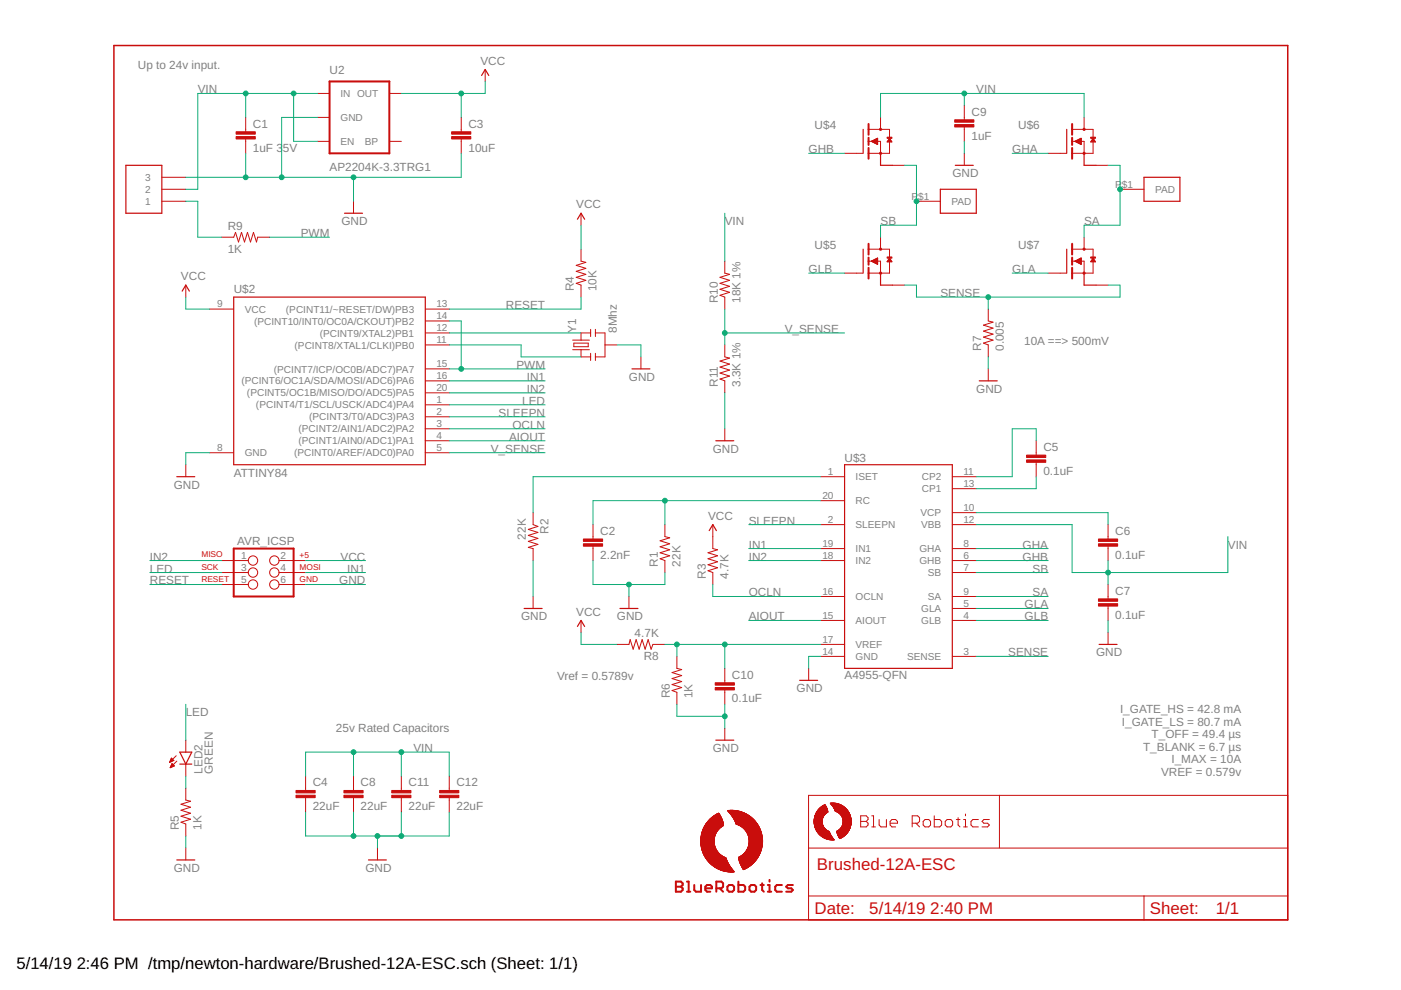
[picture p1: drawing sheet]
<svg xmlns="http://www.w3.org/2000/svg" width="297mm" height="210mm" viewBox="0 0 297 210" stroke-linecap="round" stroke-linejoin="round" font-family="sans-serif">
<defs><g id="words">
<g font-size="3.6" fill="#c90d0c">
<text x="173.2" y="184.4">Brushed-12A-ESC</text>
<text x="172.7" y="193.8">Date:</text>
<text x="184.3" y="193.8">5/14/19</text>
<text x="197.2" y="193.8">2:40 PM</text>
<text x="243.8" y="193.8">Sheet:</text>
<text x="257.8" y="193.8">1/1</text>
</g>
<g font-size="3.5">
<text x="3.5" y="205.4">5/14/19</text>
<text x="16.3" y="205.4">2:46 PM /tmp/newton-hardware/Brushed-12A-ESC.sch (Sheet: 1/1)</text>
</g>
<g font-size="2.5" fill="#808080">
<text x="29.2" y="14.7">Up to 24v input.</text>
<text x="69.9" y="15.7">U2</text>
<text x="101.9" y="13.7">VCC</text>
<text x="41.9" y="19.8">VIN</text>
<text x="207" y="19.8">VIN</text>
<text x="53.6" y="27.1">C1</text>
<text x="99.3" y="27.1">C3</text>
<text x="172.7" y="27.4">U$4</text>
<text x="206" y="29.6">1uF</text>
<text x="206" y="24.5">C9</text>
<text x="215.9" y="27.4">U$6</text>
<text x="53.6" y="32.1">1uF 3</text>
<text x="60" y="32.1">5V</text>
<text x="99.3" y="32.1">10uF</text>
<text x="171.4" y="32.5">GHB</text>
<text x="214.6" y="32.5">GHA</text>
<text x="69.9" y="36.3">AP2204K-3.3TRG1</text>
<text x="201.9" y="37.6">GND</text>
<text x="72.4" y="47.7">GND</text>
<text x="122.2" y="44.2">VCC</text>
<text x="153.7" y="47.7">VIN</text>
<text x="186.7" y="47.7">SB</text>
<text x="229.9" y="47.7">SA</text>
<text x="48.3" y="53.6">1K</text>
<text x="48.3" y="48.8">R9</text>
<text x="63.8" y="50.3">PWM</text>
<text x="172.7" y="52.8">U$5</text>
<text x="215.9" y="52.8">U$7</text>
<text x="38.4" y="59.4">VCC</text>
<text x="171.4" y="57.9">GLB</text>
<text x="214.6" y="57.9">GLA</text>
<text x="49.5" y="62.2">U$2</text>
<text x="107.3" y="65.5">RESET</text>
<text x="121.7" y="61.7" transform="rotate(-90 121.7 61.7)">R4</text>
<text x="126.5" y="61.7" transform="rotate(-90 126.5 61.7)">10K</text>
<text x="152.2" y="64.3" transform="rotate(-90 152.2 64.3)">R10</text>
<text x="157" y="64.3" transform="rotate(-90 157 64.3)">18K 1%</text>
<text x="199.4" y="63">SENSE</text>
<text x="122.2" y="70.6" transform="rotate(-90 122.2 70.6)">Y1</text>
<text x="130.8" y="70.6" transform="rotate(-90 130.8 70.6)">8Mhz</text>
<text x="166.4" y="70.6">V_SENSE</text>
<text x="208" y="74.4" transform="rotate(-90 208 74.4)">R7</text>
<text x="212.8" y="74.4" transform="rotate(-90 212.8 74.4)">0.005</text>
<text x="217.2" y="73.1">10A ==&gt; 500mV</text>
<text x="109.5" y="78.2">PWM</text>
<text x="111.7" y="80.8">IN1</text>
<text x="111.7" y="83.3">IN2</text>
<text x="133.4" y="80.8">GND</text>
<text x="152.2" y="82" transform="rotate(-90 152.2 82)">R11</text>
<text x="157" y="82" transform="rotate(-90 157 82)">3.3K 1%</text>
<text x="207" y="83.3">GND</text>
<text x="105.7" y="88.4">SLEEPN</text>
<text x="110.7" y="85.8">LED</text>
<text x="104.1" y="96">V_SENSE</text>
<text x="107.9" y="93.5">AIOUT</text>
<text x="108.6" y="90.9">OCLN</text>
<text x="151.1" y="96">GND</text>
<text x="221.2" y="95.6">C5</text>
<text x="49.5" y="101.1">ATTINY84</text>
<text x="179.1" y="98">U$3</text>
<text x="221.2" y="100.7">0.1uF</text>
<text x="36.8" y="103.6">GND</text>
<text x="116.3" y="113.2" transform="rotate(-90 116.3 113.2)">R2</text>
<text x="127.3" y="113.4">C2</text>
<text x="150.1" y="110.2">VCC</text>
<text x="158.7" y="111.2">SLEEPN</text>
<text x="236.5" y="113.4">C6</text>
<text x="31.8" y="118.8">IN2</text>
<text x="50.3" y="115.5">AVR_ICSP</text>
<text x="72.2" y="118.8">VCC</text>
<text x="111.5" y="114.4" transform="rotate(-90 111.5 114.4)">22K</text>
<text x="127.3" y="118.5">2.2nF</text>
<text x="158.7" y="116.3">IN1</text>
<text x="158.7" y="118.8">IN2</text>
<text x="216.8" y="116.3">GHA</text>
<text x="216.8" y="118.8">GHB</text>
<text x="236.5" y="118.5">0.1uF</text>
<text x="260.3" y="116.3">VIN</text>
<text x="31.8" y="123.9">RESET</text>
<text x="31.8" y="121.4">LED</text>
<text x="71.9" y="123.9">GND</text>
<text x="73.6" y="121.4">IN1</text>
<text x="139.5" y="120.1" transform="rotate(-90 139.5 120.1)">R1</text>
<text x="144.3" y="120.1" transform="rotate(-90 144.3 120.1)">22K</text>
<text x="149.6" y="122.7" transform="rotate(-90 149.6 122.7)">R3</text>
<text x="154.4" y="122.7" transform="rotate(-90 154.4 122.7)">4.7K</text>
<text x="218.9" y="121.4">SB</text>
<text x="110.5" y="131.5">GND</text>
<text x="122.2" y="130.5">VCC</text>
<text x="130.8" y="131.5">GND</text>
<text x="158.7" y="126.5">OCLN</text>
<text x="158.7" y="131.5">AIOUT</text>
<text x="217.2" y="129">GLA</text>
<text x="217.2" y="131.5">GLB</text>
<text x="218.9" y="126.5">SA</text>
<text x="236.5" y="131.2">0.1uF</text>
<text x="236.5" y="126.1">C7</text>
<text x="134.6" y="135.1">4.7K</text>
<text x="136.5" y="139.9">R8</text>
<text x="155.2" y="143.9">C10</text>
<text x="179.1" y="144">A4955-QFN</text>
<text x="213.8" y="139.2">SENSE</text>
<text x="232.4" y="139.2">GND</text>
<text x="118.1" y="144.2">Vref = 0.5789v</text>
<text x="142" y="148.1" transform="rotate(-90 142 148.1)">R6</text>
<text x="146.8" y="148.1" transform="rotate(-90 146.8 148.1)">1K</text>
<text x="155.2" y="148.9">0.1uF</text>
<text x="168.9" y="146.8">GND</text>
<text x="39.4" y="151.9">LED</text>
<text x="71.2" y="155.3">25v Rated Capacitors</text>
<text x="237.5" y="151.2">I_GATE_HS = 42.8 mA</text>
<text x="237.9" y="153.8">I_GATE_LS = 80.7 mA</text>
<text x="87.6" y="159.5">VIN</text>
<text x="151.1" y="159.5">GND</text>
<text x="242.4" y="159.2">T_BLANK = 6.7 µs</text>
<text x="244.2" y="156.5">T_OFF = 49.4 µs</text>
<text x="248.4" y="161.8">I_MAX = 10A</text>
<text x="42.9" y="164" transform="rotate(-90 42.9 164)">LED2</text>
<text x="45.1" y="164" transform="rotate(-90 45.1 164)">GREEN</text>
<text x="66.3" y="166.7">C4</text>
<text x="76.5" y="166.7">C8</text>
<text x="86.6" y="166.7">C11</text>
<text x="96.8" y="166.7">C12</text>
<text x="246.2" y="164.5">VREF = 0.579v</text>
<text x="66.3" y="171.8">22uF</text>
<text x="76.5" y="171.8">22uF</text>
<text x="86.6" y="171.8">22uF</text>
<text x="96.8" y="171.8">22uF</text>
<text x="37.9" y="176" transform="rotate(-90 37.9 176)">R5</text>
<text x="42.7" y="176" transform="rotate(-90 42.7 176)">1K</text>
<text x="36.8" y="184.9">GND</text>
<text x="77.5" y="184.9">GND</text>
</g>
<g font-size="2.1" fill="#808080">
<text x="72.2" y="20.6">IN OUT</text>
<text x="72.2" y="25.7">GND</text>
<text x="72.2" y="30.7">EN</text>
<text x="77.4" y="30.7">BP</text>
<text x="30.8" y="40.9">2</text>
<text x="30.8" y="38.4">3</text>
<text x="236.4" y="39.8">P</text>
<text x="237.8" y="39.8">$1</text>
<text x="244.9" y="40.9">PAD</text>
<text x="30.8" y="43.4">1</text>
<text x="193.2" y="42.3">P</text>
<text x="194.7" y="42.3">$1</text>
<text x="201.7" y="43.4">PAD</text>
<text x="46" y="65.2">9</text>
<text x="92.5" y="65.2">13</text>
<text x="51.9" y="66.3">VCC</text>
<text x="53.9" y="68.8">(PCINT10/INT0/OC0A/CKOUT)PB2</text>
<text x="60.6" y="66.3">(PCINT11/~RESET/DW)PB3</text>
<text x="67.8" y="71.4">(PCINT9/XTAL2)PB1</text>
<text x="92.5" y="70.2">12</text>
<text x="92.5" y="67.7">14</text>
<text x="62.5" y="73.9">(PCINT8/XTAL1/CLKI)PB0</text>
<text x="92.5" y="77.9">15</text>
<text x="92.5" y="72.8">11</text>
<text x="51.2" y="81.5">(PCINT6/OC1A/SDA/MOSI/ADC6)PA6</text>
<text x="58.1" y="79">(PCINT7/ICP/OC0B/ADC7)PA7</text>
<text x="92.5" y="82.9">20</text>
<text x="92.5" y="80.4">16</text>
<text x="52.4" y="84.1">(PCINT5/OC1B/MISO/DO/ADC5)PA5</text>
<text x="54.3" y="86.6">(PCINT4/T1/SCL/USCK/ADC4)PA4</text>
<text x="65.6" y="89.1">(PCINT3/T0/ADC3)PA3</text>
<text x="92.5" y="88">2</text>
<text x="92.5" y="85.5">1</text>
<text x="46" y="95.6">8</text>
<text x="63.3" y="91.7">(PCINT2/AIN1/ADC2)PA2</text>
<text x="63.3" y="94.2">(PCINT1/AIN0/ADC1)PA1</text>
<text x="92.5" y="90.6">3</text>
<text x="92.5" y="93.1">4</text>
<text x="92.5" y="95.6">5</text>
<text x="51.9" y="96.8">GND</text>
<text x="62.3" y="96.8">(PCINT0/AREF/ADC0)PA0</text>
<text x="175.5" y="100.7">1</text>
<text x="181.4" y="101.8">ISET</text>
<text x="195.4" y="101.8">CP2</text>
<text x="204.3" y="100.7">11</text>
<text x="174.4" y="105.8">20</text>
<text x="181.4" y="106.9">RC</text>
<text x="195.4" y="104.4">CP1</text>
<text x="204.3" y="103.3">13</text>
<text x="175.5" y="110.9">2</text>
<text x="181.4" y="112">SLEEPN</text>
<text x="195.2" y="109.5">VCP</text>
<text x="195.3" y="112">VBB</text>
<text x="204.3" y="108.3">10</text>
<text x="204.3" y="110.9">12</text>
<text x="51.1" y="118.5">1</text>
<text x="59.5" y="118.5">2</text>
<text x="174.4" y="118.5">18</text>
<text x="174.4" y="116">19</text>
<text x="181.4" y="119.6">IN2</text>
<text x="181.4" y="117.1">IN1</text>
<text x="194.9" y="117.1">GHA</text>
<text x="194.9" y="119.6">GHB</text>
<text x="204.3" y="116">8</text>
<text x="204.3" y="118.5">6</text>
<text x="51.1" y="121">3</text>
<text x="51.1" y="123.6">5</text>
<text x="59.5" y="121">4</text>
<text x="59.5" y="123.6">6</text>
<text x="196.7" y="122.2">SB</text>
<text x="204.3" y="121">7</text>
<text x="174.4" y="131.2">15</text>
<text x="174.4" y="126.1">16</text>
<text x="181.4" y="127.2">OCLN</text>
<text x="195.3" y="129.8">GLA</text>
<text x="196.7" y="127.2">SA</text>
<text x="204.3" y="126.1">9</text>
<text x="204.3" y="128.7">5</text>
<text x="204.3" y="131.2">4</text>
<text x="174.4" y="136.3">17</text>
<text x="181.4" y="137.4">VREF</text>
<text x="181.4" y="132.3">AIOUT</text>
<text x="195.3" y="132.3">GLB</text>
<text x="174.4" y="138.8">14</text>
<text x="181.4" y="139.9">GND</text>
<text x="192.3" y="139.9">SENSE</text>
<text x="204.3" y="138.8">3</text>
</g>
<g font-size="1.8" fill="#c90d0c">
<text x="42.7" y="118.1">MISO</text>
<text x="63.5" y="118.3">+5</text>
<text x="42.7" y="123.4">RESET</text>
<text x="42.7" y="120.9">SCK</text>
<text x="63.5" y="120.8">MOSI</text>
<text x="63.5" y="123.4">GND</text>
</g>
</g></defs>
<g fill="none" stroke="#c90d0c" stroke-width=".25">
<path d="M102.1 16l.8-1.3 .7 1.3M26.7 35.1h7.6v10.1h-7.6zM183 27.4v5.1M184.8 30l1.3-.7v1.3zM186.7 32.5v2.6h2.5M202.5 35.1h3.9M226.2 27.4v5.1M227.9 30l1.3-.7v1.3zM229.8 32.5v2.6h2.6M242.5 37.6h7.7v5.1h-7.7zM73 45.2h3.9M122.4 46.5l.8-1.3 .8 1.3"/>
<path d="M183 52.8v5.1M184.8 55.4l1.3-.7v1.3zM186.7 57.9v2.6h2.5M199.4 40.1h7.6v5.1h-7.6zM226.2 52.8v5.1M227.9 55.4l1.3-.7v1.3zM229.8 57.9v2.6h2.6M38.6 61.7l.8-1.2 .8 1.2M49.6 63h40.6v35.5h-40.6zM134 78.2h3.8M151.8 93.5h3.8M179.1 98.5h22.8v43.2h-22.8z"/>
<path d="M207.6 80.8h3.8M37.5 101.1h3.8M150.4 112.5l.7-1.3 .8 1.3M111.1 129h3.8M122.4 132.8l.8-1.2 .8 1.2M131.4 129h3.9M233 136.6h3.8M38.1 159.5h2.6l-1.3 2.5zM151.8 156.9h3.8M169.5 144.3h3.9M38.1 162h2.6M37.5 182.3h3.8"/>
<path d="M78.1 182.3h3.8"/>
</g>
<g fill="none" stroke="#c90d0c" stroke-width=".21">
<path d="M67.3 19.8h2.6M82.5 19.8h2.6M102.9 14.7v2.6M34.3 37.6h5.1M52.1 24.9v3M52.1 29.5v3M67.3 30h2.6M67.3 24.9h2.6M82.5 30h2.6M97.8 24.9v3M97.8 29.5v3M179.1 32.5h3.8"/>
<path d="M184.1 27.4h4.5v5.1h-4.5M184.1 30h2.6v2.5M184.8 30l1.3-.7v1.3zM184.9 30h1.2M184.9 29.9h1.2M185.1 29.8h1M185.1 30.1h1M185.4 29.7h.7M185.4 30.3h.7M185.6 30.4h.5M185.6 29.5h.5M185.9 29.4h.2"/>
<path d="M185.9 30.5h.2M186.7 24.9v2.5M188.1 30h.9M188.2 29.9h.8M188.3 29.8h.6M188.4 29.7h.4M188.4 29.5h.3M188.5 29.4h.1M188.6 29.3l.5 .8h-1zM189.2 35.1h2.6M204.4 22.4v3M204.4 26.9v3.1"/>
<path d="M204.4 32.5v2.6M222.2 32.5h3.9M227.3 27.4h4.5v5.1h-4.5M227.3 30h2.5v2.5M227.9 30l1.3-.7v1.3zM228.1 30h1.1M228.1 29.9h1.1M228.3 29.8h.9M228.3 30.1h.9M228.6 29.7h.6M228.6 30.3h.6M228.8 29.5h.4"/>
<path d="M228.8 30.4h.4M229 30.5h.2M229 29.4h.2M229.8 24.9v2.5M231.3 30h.9M231.4 29.9h.7M231.5 29.8h.6M231.5 29.7h.5M231.6 29.5h.3M231.7 29.4h.1M231.8 29.3l.5 .8h-1.1zM232.4 35.1h2.5"/>
<path d="M34.3 40.1h5.1M34.3 42.7h5.1M47 50.3h2.6l.3-1 .7 2 .6-2 .6 2 .7-2 .6 2 .6-2 .7 2 .2-1h2.6M75 42.7v2.5M123.2 52.8v2.6l1 .2-2 .7 2 .6-2 .6 2 .7-2 .6 2 .6-2 .7 1 .4v2.5M123.2 45.2v2.6M153.7 55.4v2.5l1 .3-2 .6 2 .6-2 .7 2 .6-2 .6 2 .7-2 .6 1 .4v2.5M179.1 57.9h3.8M184.1 55.4h2.6v2.5M184.1 52.8h4.5v5.1h-4.5M184.8 55.4l1.3-.7v1.3zM184.8 55.4h1.3"/>
<path d="M185 55.5h1.1M185 55.2h1.1M185.3 55.6h.8M185.3 55.1h.8M185.5 55.7h.6M185.5 55h.6M185.7 55.8h.4M185.8 54.9h.3M186 56h.1M186 54.8h.1M186.7 50.3v2.5M188.2 55.4h.8"/>
<path d="M188.3 55.2h.6M188.3 55.1h.5M188.4 55h.4M188.5 54.9h.2M188.6 54.8h.1M188.6 54.7l.5 .8h-1zM194.3 42.7h5.1M222.2 57.9h3.9M227.3 52.8h4.5v5.1h-4.5M227.3 55.4h2.5v2.5M227.9 55.4l1.3-.7v1.3zM228 55.4h1.2"/>
<path d="M228.2 55.5h1M228.2 55.2h1M228.4 55.6h.8M228.5 55.1h.7M228.7 55.7h.5M228.7 55h.5M228.9 55.8h.3M228.9 54.9h.3M229.2 56h.1M229.2 54.8h.1M229.8 50.3v2.5M231.3 55.4h.9"/>
<path d="M231.4 55.2h.7M231.5 55.1h.5M231.6 55h.3M231.7 54.9h.2M231.7 54.8h.1M231.8 54.7l.5 .8h-1.1zM237.5 40.1h5M39.4 60.5v2.5M44.5 65.5h5.1M90.2 65.5h5M90.2 78.2h5M90.2 73.1h5"/>
<path d="M90.2 70.6h5M90.2 68.1h5M121.4 72.1h3.6M121.4 74.1h3.6M121.7 72.7h3v.8h-3zM123.2 74.1v1.6h2M125.2 70.6h-2v1.5M125.2 69.8v1.6M125.2 74.9v1.5M126.2 70.6h2.1v5.1h-2.1M126.2 69.8v1.6M126.2 74.9v1.5"/>
<path d="M128.3 73.1h2.5M135.9 75.7v2.5M153.7 73.1v2.6l1 .2-2 .7 2 .6-2 .6 2 .7-2 .6 2 .6-2 .7 1 .4v2.5M189.2 60.5h2.6M209.5 65.5v2.6l1 .2-2 .6 2 .7-2 .6 2 .6-2 .7 2 .6-2 .6 1 .4v2.6M209.5 78.2v2.6M232.4 60.5h2.5M39.4 98.5v2.6M44.5 96h5.1M90.2 88.4h5M90.2 90.9h5M90.2 93.5h5"/>
<path d="M90.2 96h5M90.2 85.8h5M90.2 83.3h5M90.2 80.8h5M153.7 90.9v2.6M219.7 93.5v3M219.7 98v3.1M47 118.9h5.6M59.1 118.9h5.7M113 108.7v2.5l1 .4-2 .6 2 .7-2 .6 2 .7-2 .6 2 .6-2 .7 1 .2v2.6M125.7 111.2v3.1M125.7 115.8v3.1"/>
<path d="M141 111.2v2.6l1 .2-2 .7 2 .6-2 .6 2 .7-2 .6 2 .6-2 .7 1 .4v2.5M151.1 111.2v5.1l1 .3-2 .6 2 .6-2 .7 2 .6-2 .6 2 .7-2 .6 1 .4v2.5M174 118.9h5.1M174 116.3h5.1M174 111.2h5.1M174 106.2h5.1M174 101.1h5.1M201.9 118.9h5.1M201.9 116.3h5.1M201.9 111.2h5.1M201.9 101.1h5.1M201.9 108.7h5.1"/>
<path d="M201.9 103.6h5.1M234.9 111.2v3.1M234.9 115.8v3.1M47 121.4h5.6M47 123.9h5.6M59.1 121.4h5.7M59.1 123.9h5.7M113 126.5v2.5M123.2 131.6v2.5M130.8 136.6h2.5l.3-1 .6 2 .7-2 .6 2 .6-2 .7 2 .6-2 .6 2 .4-1h2.6M133.3 126.5v2.5M143.5 139.2v2.5l1 .3-2 .6 2 .6-2 .7 2 .6-2 .6 2 .7-2 .6 1 .4v2.5"/>
<path d="M174 136.6h5.1M174 131.6h5.1M174 126.5h5.1M174 139.2h5.1M201.9 121.4h5.1M201.9 131.6h5.1M201.9 126.5h5.1M201.9 129h5.1M201.9 139.2h5.1M234.9 123.9v3.1M234.9 128.5v3.1M234.9 134.1v2.5"/>
<path d="M39.4 156.9v2.6M153.7 141.7v3.1M153.7 146.3v3M153.7 154.4v2.5M171.4 141.7v2.6M36 161.6h.1M36 161.5h.3M36.1 161.4h.5M36.1 162.7h.2M36.1 161.2h.8M36.2 161.1h.5M36.2 162.6h.3"/>
<path d="M36.2 161h.4M36.2 162.5h.6M36.3 160.9h.2M36.3 162.3h.6M36.3 160.8h.1M36.3 162.2h.5M36.3 160.7l-.3 .9M36.3 160.7l.6 .5M36.4 162.1h.3M36.4 162h.2M36.5 161.9l.5 .5-.9 .4zM36.9 161.2l-.9 .4"/>
<path d="M37.4 160.2l-1.4 1.4M37.5 161.4l-1.4 1.4M39.4 162v2.5M39.4 167.1v2.5l1 .3-2 .6 2 .7-2 .6 2 .6-2 .7 2 .6-2 .6 1 .4v2.5M39.4 179.8v2.5M64.8 164.5v3.1M64.8 169.1v3.1M75 164.5v3.1M75 169.1v3.1M80 179.8v2.5M85.1 164.5v3.1M85.1 169.1v3.1"/>
<path d="M95.2 164.5v3.1M95.2 169.1v3.1M171.4 168.6h101.6v26.5h-101.6zM171.4 179.8h101.6M172.6 174.2h1.7M172.6 174.4h1.7M172.6 174.3h1.7M172.6 174.1h1.7M172.6 174h1.7M172.6 174.5h1.7M172.6 174.7h1.8M172.6 174.6h1.7"/>
<path d="M172.6 173.9h1.7M172.6 173.8h1.7M172.6 173.7h1.7M172.6 173.7h1.8M172.7 174.8h1.7M172.7 174.7l1.7 .1M172.7 173.5h1.7M172.7 174.9h1.7M172.7 174.8l1.7 .1M172.7 175h1.8M172.7 174.9l1.8 .1M172.7 173.4h1.7"/>
<path d="M172.7 175.1h1.8M172.7 175.2h1.8M172.7 173.2h1.8M172.8 175.3h1.8M172.8 175.2l1.8 .1M172.8 173.1h1.8M172.8 175.3l1.8 .1M172.8 175.4h1.9M172.8 173h1.8M172.8 175.4l1.9 .1M172.8 175.5h2M172.9 175.6h1.9"/>
<path d="M172.9 175.5l1.9 .1M172.9 172.8h1.9M172.9 175.7h2M172.9 175.6l2 .1M172.9 175.7l2.1 .1M173 175.8h2M173 175.9h2.1M173 175.9h2.2M173 176h2.3M173.1 176h2.2M173.1 176.1h2.3M173.1 176.2h2.5"/>
<path d="M173.1 176.1h2.4M173.2 176.2l2.5 .1M173.2 172.1h2.3M173.2 176.3h2.6M173.2 172h2.3M173.3 176.3l2.5 .1M173.3 176.4h2.6M173.3 172h2.2M173.3 171.9h2.2M173.4 176.5h2.5M173.4 176.4h2.5M173.4 171.9h2.1"/>
<path d="M173.4 171.8h2.1M173.4 176.6h2.5M173.5 171.7h1.9M173.5 176.7h2.5M173.5 171.6h1.9M173.6 176.8h2.4M173.6 171.6h1.8M173.6 171.5h1.8M173.7 176.9h2.4M173.7 171.5h1.7M173.7 176.9l2.4 .1M173.7 171.4h1.6"/>
<path d="M173.8 177h2.3M173.8 171.4h1.5M173.8 171.3h1.5M173.9 177.1h2.3M173.9 171.3h1.4M173.9 171.2h1.3M174 177.2h2.2M174 171.2h1.2M174.1 177.2l2.2 .1M174.1 171.1h1.1M174.2 177.3h2.1M174.2 171h1"/>
<path d="M174.2 177.3l2.1 .1M174.2 171h.9M174.3 177.4h2.1M174.3 171h.8M174.3 173.9h-1.7M174.3 173.7l-1.7 .1M174.4 177.4l2 .1M174.4 173.6h-1.7M174.4 170.9h.7M174.4 173.5h-1.7M174.5 177.5h1.9M174.5 173.4h-1.8"/>
<path d="M174.5 170.9h.5M174.5 173.3h-1.8M174.5 173.2l-1.8 .1M174.5 173.2h-1.8M174.5 177.5l2 .1M174.5 170.8h.5M174.6 173.1h-1.8M174.6 177.6h1.9M174.6 170.8h.4M174.7 172.9l-1.9 .1M174.7 177.7h1.9M174.7 172.9h-1.9"/>
<path d="M174.8 170.7h.1M174.8 172.8l-2 .1M174.8 177.7h1.8M174.8 172.7l-1.9 .1M174.8 170.6h.1M174.9 172.7h-2M174.9 177.8h1.8M174.9 172.6l-2 .1M175 172.6h-2M175 172.5l-2 .1M175.1 177.8h1.6M175.1 172.5h-2.1"/>
<path d="M175.2 177.9h1.5M175.2 172.4h-2.2M175.3 172.4h-2.2M175.3 172.3h-2.2M175.4 177.9h1.4M175.4 172.3h-2.3M175.5 172.2h-2.4M175.5 178h1.3M175.8 178l1.1 .1M176 170.3h1.3M176.1 170.3l1.4 .1M176.1 170.4h1.6"/>
<path d="M176.1 178.1h.8M176.2 170.5h1.6M176.2 170.5h1.8M176.3 170.6h1.8M176.3 170.6h1.9M176.3 170.7h2M176.3 170.3h.4M176.4 170.7l2.1 .1M176.4 170.8h2.1M176.5 170.8l2.1 .1M176.5 170.9h2.2M176.6 170.9l2.2 .1"/>
<path d="M176.6 171h2.2M176.6 171l2.3 .1M176.7 171.1h2.3M176.7 171.1l2.4 .1M176.7 171.2h2.4M176.8 171.2l2.4 .1M176.8 171.3h2.4M176.8 171.3l2.5 .1M176.9 171.4h2.4M176.9 171.4l2.5 .1M176.9 171.5h2.6M176.9 171.6h2.6"/>
<path d="M177 171.6h2.5M177 171.7h2.6M177 171.8h2.7M177.1 171.9h2.6M177.1 171.8l2.6 .1M177.1 172h2.7M177.1 171.9h2.7M177.2 172h2.6M177.3 172.1h2.6M177.4 176.4h2.4M177.4 176.2h2.5M177.5 176.5h2.2"/>
<path d="M177.5 172.1h2.4M177.5 176.7h2.1M177.5 176.8h2M177.5 172.2h2.4M177.6 176.9h1.8M177.6 177h1.7M177.6 176.1h2.3M177.7 177.1h1.5M177.7 172.3h2.3M177.7 177.2h1.4M177.8 177.3h1.1M177.8 172.4h2.2"/>
<path d="M177.9 177.5h.7M177.9 177.5h.6M177.9 172.4h2.1M177.9 175.9h2.1M177.9 177.7h.5M178 172.5h2.1M178 177.8h.1M178 172.5l2.1 .1M178.1 175.8h2M178.1 172.6h2M178.1 175.7h2M178.2 172.7h2"/>
<path d="M178.2 177.7h-.2M178.2 172.7l2 .1M178.3 175.6h1.9M178.3 172.8h1.9M178.4 175.5h1.9M178.4 172.9h1.9M178.4 172.9l1.9 .1M178.4 173h1.9M178.5 177.6h-.6M178.5 173l1.8 .1M178.5 175.3h1.8M178.5 173.1h1.8"/>
<path d="M178.5 173.1l1.8 .1M178.6 175.1h1.8M178.6 173.2h1.8M178.6 173.2h1.7M178.6 175h1.8M178.6 173.3h1.8M178.6 173.4h1.8M178.6 174.9h1.8M178.7 174.9h1.7M178.7 173.5h1.7M178.7 174.8h1.7M178.7 173.6h1.7"/>
<path d="M178.7 177.4l-.9 .1M178.7 174.7h1.7M178.7 173.7h1.7M178.7 174.5h1.7M178.7 174.6h1.7M178.7 173.8h1.7M178.8 174.5h1.6M178.8 174.4h1.6M178.8 173.9h1.6M178.8 173.8h1.6M178.8 174.2h1.7M178.8 174.3h1.7"/>
<path d="M178.8 174.1h1.7M178.8 174h1.7M178.8 177.4h-1M179 177.2h-1.3M179.1 177.1l-1.4 .1M179.2 177l-1.5 .1M179.4 176.9h-1.8M179.6 176.7h-2.1M179.6 176.6h-2.1M179.7 176.6h-2.2M179.7 176.4l-2.2 .1M179.8 176.3l-2.4 .1"/>
<path d="M179.9 176.3h-2.5M179.9 176.2h-2.5M180 176.1h-2.3M180 176h-2.2M180.1 175.9h-2.1M180.1 175.8h-2.1M180.2 175.6l-2 .1M180.2 175.6h-2M180.2 175.5h-1.9M180.3 175.4h-1.9M180.3 175.3h-1.9M180.3 175.3h-1.8"/>
<path d="M180.3 175.2h-1.8M180.4 175.1l-1.9 .1M180.4 174.9l-1.8 .1M180.4 174.8h-1.7M182.5 173h1.2l.3 .4v.4l-.3 .4 .3 .3v.4l-.3 .4h-1.2zM182.5 174.2h1.2M184.8 173h.4v2.3M184.8 175.3h.8M186.4 173.8v1.1l.4 .4h1.1v-1.5M188.7 174.5h1.6v-.3l-.4-.4h-.8l-.4 .4v.7l.4 .4h.8M193.4 174.5h1.2l.4-.3v-.8l-.4-.4h-1.2v2.3M194.2 174.5l.8 .8"/>
<path d="M195.7 174.2l.4-.4h.8l.4 .4v.7l-.4 .4h-.8l-.4-.4zM198.1 173v2.3h1.1l.4-.4v-.7l-.4-.4h-1.1M200.4 174.2l.4-.4h.8l.4 .4v.7l-.4 .4h-.8l-.4-.4zM202.8 173.8h.7M203.1 173.4v1.5l.4 .4M204.3 175.3h.8M204.3 173.8h.4v1.5M204.7 172.6v.4M207.4 173.8h-1.1l-.4 .4v.7l.4 .4h1.1M209.8 173.8h-1.2l-.4 .4 .4 .3h.8l.4 .4-.4 .4h-1.2M211.9 168.6v11.2M171.4 190h101.6"/>
<path d="M242.5 190v5.1"/>
<circle cx="53.6" cy="118.9" r=".99"/>
<circle cx="58.2" cy="118.9" r=".99"/>
<circle cx="53.6" cy="123.9" r=".99"/>
<circle cx="53.6" cy="121.4" r=".99"/>
<circle cx="58.2" cy="123.9" r=".99"/>
<circle cx="58.2" cy="121.4" r=".99"/>
</g>
<g fill="none" stroke="#c90d0c" stroke-width=".42">
<path d="M69.9 17.3h12.6v15.2h-12.6zM184.1 26.3v2.3M184.1 29.2v1.5M184.1 31.4v2.3M227.3 26.3v2.3M227.3 29.2v1.5M227.3 31.4v2.3M184.1 51.7v2.3M184.1 54.6v1.5M184.1 56.8v2.3M227.3 51.7v2.3M227.3 54.6v1.5"/>
<path d="M227.3 56.8v2.3M49.6 116.3h12.7v10.2h-12.7zM143.3 186.9h1.1l.3 .4v.3l-.3 .4 .3 .3v.4l-.3 .4h-1.1zM143.3 188h1.1M145.6 186.9h.4v2.2M145.6 189.1h.7M147.2 187.6v1.1l.4 .4h1v-1.5M149.5 188.3h1.5v-.3l-.4-.4h-.7l-.4 .4v.7l.4 .4h.7M151.9 188.3h1.1l.3-.3v-.7l-.3-.4h-1.1v2.2M152.6 188.3l.7 .8M154.2 188l.4-.4h.7l.3 .4v.7l-.3 .4h-.7l-.4-.4zM156.5 186.9v2.2h1.1l.4-.4v-.7l-.4-.4h-1.1"/>
<path d="M158.9 188l.4-.4h.7l.3 .4v.7l-.3 .4h-.7l-.4-.4zM161.2 187.6h.7M161.6 187.3v1.4l.3 .4M162.8 189.1h.7M162.8 187.6h.4v1.5M163.2 186.6v.3M165.8 187.6h-1.1l-.3 .4v.7l.3 .4h1.1M168.1 187.6h-1.1l-.3 .4 .3 .3h.8l.3 .4-.3 .4h-1.1"/>
<circle cx="186.7" cy="32.5" r=".13"/>
<circle cx="186.7" cy="27.4" r=".13"/>
<circle cx="229.8" cy="32.5" r=".13"/>
<circle cx="229.8" cy="27.4" r=".13"/>
<circle cx="186.7" cy="57.9" r=".13"/>
<circle cx="186.7" cy="52.8" r=".13"/>
<circle cx="229.8" cy="57.9" r=".13"/>
<circle cx="229.8" cy="52.8" r=".13"/>
</g>
<path d="M24.2 9.7h248.8v185.3h-248.8z" fill="none" stroke="#c90d0c" stroke-width=".32"/>
<g fill="#c90d0c" stroke="#c90d0c" stroke-width=".21">
<path d="M50.1 29h4v.5h-4z"/>
<path d="M50.1 27.9h4v.5h-4z"/>
<path d="M154.8 184.8l.6 .1z"/>
<path d="M154.5 184.8l1.2 .1z"/>
<path d="M154.2 184.8h1.5z"/>
<path d="M154.1 184.8h1.5z"/>
<path d="M153.9 184.7l1.7 .1z"/>
<path d="M153.8 184.7l1.8 .1z"/>
<path d="M153.6 184.7h2z"/>
<path d="M153.5 184.7h2z"/>
<path d="M153.4 184.6l2.1 .1z"/>
<path d="M153.3 184.6h2.2z"/>
<path d="M153.2 184.6h2.2z"/>
<path d="M153.1 184.6h2.3z"/>
<path d="M153 184.5l2.4 .1z"/>
<path d="M153 184.5h2.4z"/>
<path d="M152.9 184.5h2.5z"/>
<path d="M152.8 184.4l2.6 .1z"/>
<path d="M152.7 184.4l2.6 .1z"/>
<path d="M152.7 184.4h2.6z"/>
<path d="M152.6 184.4h2.7z"/>
<path d="M152.6 184.3l2.7 .1z"/>
<path d="M152.5 184.3l2.8 .1z"/>
<path d="M157.6 184.3l.1 .1z"/>
<path d="M152.4 184.3h2.8z"/>
<path d="M157.6 184.3h.2z"/>
<path d="M157.6 184.3h.3z"/>
<path d="M152.3 184.2l2.9 .1z"/>
<path d="M157.5 184.2l.4 .1z"/>
<path d="M152.2 184.2h3z"/>
<path d="M157.5 184.2h.5z"/>
<path d="M152.2 184.2h2.9z"/>
<path d="M157.5 184.2h.6z"/>
<path d="M152.1 184.1l3 .1z"/>
<path d="M157.5 184.1l.6 .1z"/>
<path d="M152.1 184.1h3z"/>
<path d="M157.5 184.1h.6z"/>
<path d="M152 184.1h3.1z"/>
<path d="M157.5 184.1h.7z"/>
<path d="M157.4 184.1h.8z"/>
<path d="M151.9 184l3.1 .1z"/>
<path d="M157.4 184l.9 .1z"/>
<path d="M151.8 184h3.2z"/>
<path d="M157.4 184h1z"/>
<path d="M151.8 183.9l3.2 .1z"/>
<path d="M157.4 183.9l1.1 .1z"/>
<path d="M151.7 183.9l3.2 .1z"/>
<path d="M151.7 183.9h3.2z"/>
<path d="M157.4 183.9h1.2z"/>
<path d="M151.6 183.9h3.3z"/>
<path d="M151.6 183.8l3.3 .1z"/>
<path d="M157.3 183.8l1.3 .1z"/>
<path d="M151.5 183.8l3.4 .1z"/>
<path d="M157.3 183.8l1.4 .1z"/>
<path d="M151.5 183.8h3.4z"/>
<path d="M157.3 183.8h1.4z"/>
<path d="M151.5 183.8h3.3z"/>
<path d="M151.4 183.7l3.4 .1z"/>
<path d="M157.3 183.7l1.5 .1z"/>
<path d="M151.4 183.7h3.4z"/>
<path d="M157.2 183.7h1.6z"/>
<path d="M157.2 183.7h1.7z"/>
<path d="M151.3 183.7h3.5z"/>
<path d="M151.3 183.6l3.4 .1z"/>
<path d="M157.2 183.6l1.7 .1z"/>
<path d="M151.3 183.6h3.4z"/>
<path d="M157.2 183.6h1.8z"/>
<path d="M151.2 183.6h3.5z"/>
<path d="M151.2 183.5l3.5 .1z"/>
<path d="M157.2 183.5l1.9 .1z"/>
<path d="M157.1 183.5l2 .1z"/>
<path d="M151.1 183.5h3.6z"/>
<path d="M157.1 183.5h2z"/>
<path d="M151 183.5h3.6z"/>
<path d="M157.1 183.5h2.1z"/>
<path d="M151 183.4l3.6 .1z"/>
<path d="M157.1 183.4l2.1 .1z"/>
<path d="M151 183.4h3.6z"/>
<path d="M157.1 183.4h2.2z"/>
<path d="M150.9 183.3l3.7 .1z"/>
<path d="M157.1 183.3l2.2 .1z"/>
<path d="M150.9 183.3h3.6z"/>
<path d="M157.1 183.3h2.2z"/>
<path d="M157.1 183.3h2.3z"/>
<path d="M150.8 183.3h3.7z"/>
<path d="M157 183.3h2.4z"/>
<path d="M150.8 183.2l3.7 .1z"/>
<path d="M157 183.2l2.4 .1z"/>
<path d="M150.8 183.2h3.7z"/>
<path d="M157 183.2h2.5z"/>
<path d="M150.7 183.2h3.8z"/>
<path d="M150.7 183.1l3.8 .1z"/>
<path d="M157 183.1l2.6 .1z"/>
<path d="M150.7 183.1h3.7z"/>
<path d="M157 183.1h2.6z"/>
<path d="M150.6 183.1h3.8z"/>
<path d="M150.6 183l3.8 .1z"/>
<path d="M157 183l2.6 .1z"/>
<path d="M150.5 183l3.9 .1z"/>
<path d="M156.9 183l2.8 .1z"/>
<path d="M150.6 183h3.8z"/>
<path d="M156.9 183h2.8z"/>
<path d="M150.5 183h3.9z"/>
<path d="M150.5 182.9l3.9 .1z"/>
<path d="M156.9 182.9l2.8 .1z"/>
<path d="M150.5 182.9l3.8 .1z"/>
<path d="M156.9 182.9l2.9 .1z"/>
<path d="M150.5 182.9h3.8z"/>
<path d="M156.9 182.9h2.9z"/>
<path d="M150.4 182.9h3.9z"/>
<path d="M150.4 182.8l3.9 .1z"/>
<path d="M156.9 182.8l2.9 .1z"/>
<path d="M150.3 182.8l4 .1z"/>
<path d="M156.8 182.8l3.1 .1z"/>
<path d="M150.4 182.8h3.9z"/>
<path d="M156.9 182.8h3z"/>
<path d="M150.3 182.8h4z"/>
<path d="M156.8 182.8h3.1z"/>
<path d="M150.3 182.7l3.9 .1z"/>
<path d="M156.8 182.7l3.1 .1z"/>
<path d="M150.2 182.7h4z"/>
<path d="M156.8 182.7h3.2z"/>
<path d="M150.2 182.6l4 .1z"/>
<path d="M156.8 182.6l3.2 .1z"/>
<path d="M150.2 182.6h4z"/>
<path d="M156.8 182.6h3.2z"/>
<path d="M150.1 182.6h4.1z"/>
<path d="M156.7 182.6h3.4z"/>
<path d="M150.1 182.5l4.1 .1z"/>
<path d="M156.8 182.5l3.3 .1z"/>
<path d="M150.1 182.5l4 .1z"/>
<path d="M156.7 182.5l3.4 .1z"/>
<path d="M150.1 182.5h4z"/>
<path d="M156.8 182.5h3.3z"/>
<path d="M156.7 182.5h3.5z"/>
<path d="M150 182.4l4.1 .1z"/>
<path d="M156.7 182.4l3.5 .1z"/>
<path d="M150 182.4h4.1z"/>
<path d="M156.7 182.4h3.5z"/>
<path d="M156.7 182.4h3.6z"/>
<path d="M149.9 182.3l4.2 .1z"/>
<path d="M156.7 182.3l3.6 .1z"/>
<path d="M149.9 182.3h4.2z"/>
<path d="M156.7 182.3h3.6z"/>
<path d="M149.9 182.3h4.1z"/>
<path d="M149.9 182.2l4.1 .1z"/>
<path d="M156.7 182.2l3.7 .1z"/>
<path d="M149.9 182.2h4.1z"/>
<path d="M156.7 182.2h3.7z"/>
<path d="M149.8 182.2h4.2z"/>
<path d="M149.8 182.1l4.2 .1z"/>
<path d="M156.7 182.1l3.7 .1z"/>
<path d="M149.8 182.1h4.2z"/>
<path d="M156.7 182.1h3.8z"/>
<path d="M149.7 182.1h4.3z"/>
<path d="M156.6 182.1h3.9z"/>
<path d="M149.7 182l4.2 .1z"/>
<path d="M156.6 182l3.9 .1z"/>
<path d="M149.7 182h4.2z"/>
<path d="M156.6 182h3.9z"/>
<path d="M149.7 181.9l4.2 .1z"/>
<path d="M156.6 181.9l3.9 .1z"/>
<path d="M156.6 181.9l4 .1z"/>
<path d="M149.6 181.9h4.3z"/>
<path d="M156.6 181.9h4z"/>
<path d="M149.6 181.8l4.3 .1z"/>
<path d="M156.6 181.8l4 .1z"/>
<path d="M149.6 181.8h4.2z"/>
<path d="M156.6 181.8h4z"/>
<path d="M149.6 181.8h4.1z"/>
<path d="M156.6 181.8h4.1z"/>
<path d="M149.5 181.8h4.1z"/>
<path d="M149.5 181.7l4.1 .1z"/>
<path d="M156.6 181.7l4.1 .1z"/>
<path d="M149.5 181.7h4z"/>
<path d="M156.7 181.7h4z"/>
<path d="M149.5 181.7h3.9z"/>
<path d="M156.8 181.7h3.9z"/>
<path d="M149.5 181.6l3.9 .1z"/>
<path d="M156.8 181.6l4 .1z"/>
<path d="M149.5 181.6l3.8 .1z"/>
<path d="M156.9 181.6l3.9 .1z"/>
<path d="M149.4 181.6h3.9z"/>
<path d="M156.9 181.6h3.9z"/>
<path d="M149.4 181.5l3.8 .1z"/>
<path d="M157 181.5l3.8 .1z"/>
<path d="M149.4 181.5h3.8z"/>
<path d="M157.1 181.5h3.7z"/>
<path d="M149.4 181.5h3.7z"/>
<path d="M149.4 181.4l3.7 .1z"/>
<path d="M157.1 181.4l3.8 .1z"/>
<path d="M149.4 181.4l3.6 .1z"/>
<path d="M157.2 181.4l3.7 .1z"/>
<path d="M149.4 181.4h3.6z"/>
<path d="M157.2 181.4h3.7z"/>
<path d="M149.3 181.4h3.7z"/>
<path d="M157.3 181.4h3.6z"/>
<path d="M149.3 181.3l3.6 .1z"/>
<path d="M157.3 181.3l3.6 .1z"/>
<path d="M149.3 181.3h3.6z"/>
<path d="M157.4 181.3h3.6z"/>
<path d="M149.3 181.3h3.5z"/>
<path d="M149.2 181.2l3.6 .1z"/>
<path d="M157.5 181.2l3.5 .1z"/>
<path d="M149.2 181.2h3.5z"/>
<path d="M157.5 181.2h3.5z"/>
<path d="M149.2 181.1l3.5 .1z"/>
<path d="M157.5 181.1l3.5 .1z"/>
<path d="M149.2 181.1l3.4 .1z"/>
<path d="M157.6 181.1l3.4 .1z"/>
<path d="M149.2 181.1h3.4z"/>
<path d="M157.6 181.1h3.4z"/>
<path d="M149.2 181l3.3 .1z"/>
<path d="M157.7 181l3.4 .1z"/>
<path d="M149.1 181h3.4z"/>
<path d="M157.7 181h3.4z"/>
<path d="M157.8 181h3.3z"/>
<path d="M149.1 180.9l3.4 .1z"/>
<path d="M157.8 180.9l3.3 .1z"/>
<path d="M149.1 180.9l3.3 .1z"/>
<path d="M149.1 180.9h3.3z"/>
<path d="M157.8 180.9h3.3z"/>
<path d="M149.1 180.8l3.3 .1z"/>
<path d="M157.9 180.8l3.2 .1z"/>
<path d="M149.1 180.8h3.2z"/>
<path d="M157.9 180.8h3.2z"/>
<path d="M157.9 180.8h3.3z"/>
<path d="M149 180.7l3.3 .1z"/>
<path d="M157.9 180.7l3.3 .1z"/>
<path d="M158 180.7l3.2 .1z"/>
<path d="M149 180.7h3.2z"/>
<path d="M158 180.7h3.2z"/>
<path d="M149 180.6l3.2 .1z"/>
<path d="M158.1 180.6l3.1 .1z"/>
<path d="M158 180.6l3.2 .1z"/>
<path d="M149 180.6h3.1z"/>
<path d="M158.1 180.6h3.1z"/>
<path d="M149 180.5l3.1 .1z"/>
<path d="M158.1 180.5l3.2 .1z"/>
<path d="M148.9 180.5l3.2 .1z"/>
<path d="M148.9 180.5h3.2z"/>
<path d="M158.2 180.5h3.1z"/>
<path d="M148.9 180.4l3.1 .1z"/>
<path d="M158.2 180.4l3.1 .1z"/>
<path d="M148.9 180.4h3.1z"/>
<path d="M158.2 180.4h3.1z"/>
<path d="M148.9 180.3l3.1 .1z"/>
<path d="M158.3 180.3l3.1 .1z"/>
<path d="M148.9 180.3h3.1z"/>
<path d="M158.3 180.3h3.1z"/>
<path d="M148.9 180.3h3z"/>
<path d="M148.9 180.2l3 .1z"/>
<path d="M158.3 180.2l3.1 .1z"/>
<path d="M148.8 180.2h3.1z"/>
<path d="M158.4 180.2h3z"/>
<path d="M148.8 180.1l3.1 .1z"/>
<path d="M158.3 180.1l3.1 .1z"/>
<path d="M148.8 180.1l3 .1z"/>
<path d="M158.4 180.1l3 .1z"/>
<path d="M148.8 180.1h3z"/>
<path d="M158.4 180.1h3z"/>
<path d="M148.8 180l3 .1z"/>
<path d="M158.4 180l3 .1z"/>
<path d="M148.8 180h3z"/>
<path d="M158.5 180h2.9z"/>
<path d="M158.5 180h3z"/>
<path d="M148.8 180h2.9z"/>
<path d="M148.8 179.9l2.9 .1z"/>
<path d="M158.5 179.9l2.9 .1z"/>
<path d="M148.8 179.9h2.9z"/>
<path d="M158.5 179.9h3z"/>
<path d="M148.7 179.8l3 .1z"/>
<path d="M158.5 179.8l3 .1z"/>
<path d="M148.7 179.8h3z"/>
<path d="M158.5 179.8h3z"/>
<path d="M148.7 179.7l3 .1z"/>
<path d="M158.5 179.7l3 .1z"/>
<path d="M158.6 179.7l2.9 .1z"/>
<path d="M148.7 179.7h3z"/>
<path d="M158.6 179.7h2.9z"/>
<path d="M148.7 179.6l2.9 .1z"/>
<path d="M158.6 179.6l2.9 .1z"/>
<path d="M148.7 179.6h2.9z"/>
<path d="M158.6 179.6h2.9z"/>
<path d="M148.7 179.5l2.9 .1z"/>
<path d="M158.6 179.5l2.9 .1z"/>
<path d="M158.7 179.5l2.8 .1z"/>
<path d="M148.7 179.5h2.9z"/>
<path d="M158.7 179.5h2.8z"/>
<path d="M148.7 179.4l2.9 .1z"/>
<path d="M158.7 179.4l2.9 .1z"/>
<path d="M148.7 179.4h2.8z"/>
<path d="M158.7 179.4h2.9z"/>
<path d="M148.7 179.3l2.8 .1z"/>
<path d="M158.7 179.3l2.9 .1z"/>
<path d="M148.7 179.3h2.8z"/>
<path d="M158.7 179.3h2.9z"/>
<path d="M148.7 179.2l2.8 .1z"/>
<path d="M158.7 179.2l2.9 .1z"/>
<path d="M148.6 179.2l2.9 .1z"/>
<path d="M148.6 179.2h2.9z"/>
<path d="M158.7 179.2h2.9z"/>
<path d="M158.8 179.2h2.8z"/>
<path d="M148.6 179.1l2.9 .1z"/>
<path d="M158.8 179.1l2.8 .1z"/>
<path d="M148.6 179.1h2.9z"/>
<path d="M158.8 179.1h2.8z"/>
<path d="M148.6 179l2.8 .1z"/>
<path d="M158.8 179l2.8 .1z"/>
<path d="M148.6 179h2.8z"/>
<path d="M158.8 179h2.8z"/>
<path d="M148.6 178.9l2.8 .1z"/>
<path d="M158.8 178.9l2.8 .1z"/>
<path d="M148.6 178.9h2.8z"/>
<path d="M158.8 178.9h2.8z"/>
<path d="M148.6 178.8l2.8 .1z"/>
<path d="M158.8 178.8l2.8 .1z"/>
<path d="M148.6 178.8h2.8z"/>
<path d="M158.8 178.8h2.8z"/>
<path d="M148.6 178.7l2.8 .1z"/>
<path d="M158.8 178.7l2.8 .1z"/>
<path d="M148.6 178.7h2.8z"/>
<path d="M158.8 178.7h2.8z"/>
<path d="M148.6 178.6l2.8 .1z"/>
<path d="M158.8 178.6l2.8 .1z"/>
<path d="M148.6 178.6h2.8z"/>
<path d="M158.8 178.6h2.9z"/>
<path d="M148.6 178.5l2.8 .1z"/>
<path d="M158.8 178.5l2.9 .1z"/>
<path d="M148.6 178.5h2.8z"/>
<path d="M158.8 178.5h2.9z"/>
<path d="M148.6 178.4l2.8 .1z"/>
<path d="M158.8 178.4l2.9 .1z"/>
<path d="M148.6 178.4h2.8z"/>
<path d="M158.8 178.4h2.9z"/>
<path d="M148.6 178.3l2.8 .1z"/>
<path d="M158.8 178.3l2.9 .1z"/>
<path d="M148.6 178.3h2.8z"/>
<path d="M158.8 178.3h2.9z"/>
<path d="M148.6 178.2l2.8 .1z"/>
<path d="M158.8 178.2l2.9 .1z"/>
<path d="M148.6 178.2h2.8z"/>
<path d="M158.8 178.2h2.9z"/>
<path d="M148.6 178.1l2.8 .1z"/>
<path d="M158.8 178.1l2.9 .1z"/>
<path d="M148.6 178.1h2.8z"/>
<path d="M158.8 178.1h2.9z"/>
<path d="M148.6 178l2.8 .1z"/>
<path d="M158.8 178l2.8 .1z"/>
<path d="M148.6 178h2.8z"/>
<path d="M158.8 178h2.8z"/>
<path d="M148.6 177.9l2.8 .1z"/>
<path d="M158.8 177.9l2.8 .1z"/>
<path d="M148.6 177.9h2.8z"/>
<path d="M158.8 177.9h2.8z"/>
<path d="M148.6 177.8l2.8 .1z"/>
<path d="M158.8 177.8l2.8 .1z"/>
<path d="M148.6 177.8h2.8z"/>
<path d="M158.8 177.8h2.8z"/>
<path d="M148.6 177.7l2.8 .1z"/>
<path d="M158.8 177.7l2.8 .1z"/>
<path d="M148.6 177.7h2.8z"/>
<path d="M158.8 177.7h2.8z"/>
<path d="M148.6 177.6l2.8 .1z"/>
<path d="M158.8 177.6l2.8 .1z"/>
<path d="M148.6 177.6h2.9z"/>
<path d="M158.8 177.6h2.8z"/>
<path d="M148.6 177.5l2.9 .1z"/>
<path d="M158.8 177.5l2.8 .1z"/>
<path d="M148.6 177.5h2.9z"/>
<path d="M158.8 177.5h2.8z"/>
<path d="M158.7 177.5h2.9z"/>
<path d="M148.6 177.4l2.9 .1z"/>
<path d="M158.7 177.4l2.9 .1z"/>
<path d="M148.7 177.4l2.8 .1z"/>
<path d="M148.7 177.4h2.8z"/>
<path d="M158.7 177.4h2.9z"/>
<path d="M148.7 177.3l2.8 .1z"/>
<path d="M158.7 177.3l2.9 .1z"/>
<path d="M148.7 177.3h2.8z"/>
<path d="M158.7 177.3h2.9z"/>
<path d="M148.7 177.2l2.8 .1z"/>
<path d="M158.7 177.2l2.9 .1z"/>
<path d="M148.7 177.2l2.9 .1z"/>
<path d="M148.7 177.2h2.9z"/>
<path d="M158.7 177.2h2.9z"/>
<path d="M158.7 177.2h2.8z"/>
<path d="M148.7 177.1l2.9 .1z"/>
<path d="M158.7 177.1l2.8 .1z"/>
<path d="M148.7 177.1h2.9z"/>
<path d="M158.6 177.1h2.9z"/>
<path d="M148.7 177l2.9 .1z"/>
<path d="M158.6 177l2.9 .1z"/>
<path d="M148.7 177h2.9z"/>
<path d="M158.6 177h2.9z"/>
<path d="M148.7 177h3z"/>
<path d="M148.7 176.9l3 .1z"/>
<path d="M158.6 176.9l2.9 .1z"/>
<path d="M158.5 176.9l3 .1z"/>
<path d="M148.7 176.9h3z"/>
<path d="M158.5 176.9h3z"/>
<path d="M148.8 176.8l2.9 .1z"/>
<path d="M158.5 176.8l3 .1z"/>
<path d="M148.7 176.8l3 .1z"/>
<path d="M148.8 176.8h2.9z"/>
<path d="M158.5 176.8h3z"/>
<path d="M148.8 176.7l2.9 .1z"/>
<path d="M158.5 176.7l3 .1z"/>
<path d="M158.5 176.7l2.9 .1z"/>
<path d="M148.8 176.7h2.9z"/>
<path d="M158.5 176.7h2.9z"/>
<path d="M148.8 176.7h3z"/>
<path d="M158.5 176.7h3z"/>
<path d="M148.8 176.6l3 .1z"/>
<path d="M158.4 176.6l3 .1z"/>
<path d="M148.8 176.6h3z"/>
<path d="M158.4 176.6h3z"/>
<path d="M148.8 176.5l3 .1z"/>
<path d="M158.4 176.5l3 .1z"/>
<path d="M148.8 176.5h3.1z"/>
<path d="M158.3 176.5h3.1z"/>
<path d="M158.4 176.5h3z"/>
<path d="M148.9 176.4l3 .1z"/>
<path d="M158.3 176.4l3.1 .1z"/>
<path d="M148.9 176.4h3z"/>
<path d="M158.3 176.4h3.1z"/>
<path d="M148.9 176.3l3.1 .1z"/>
<path d="M158.3 176.3l3.1 .1z"/>
<path d="M148.9 176.3h3.1z"/>
<path d="M158.2 176.3h3.1z"/>
<path d="M148.9 176.2l3.1 .1z"/>
<path d="M158.2 176.2l3.1 .1z"/>
<path d="M148.9 176.2h3.2z"/>
<path d="M158.2 176.2h3.1z"/>
<path d="M148.9 176.1l3.2 .1z"/>
<path d="M158.1 176.1l3.2 .1z"/>
<path d="M149 176.1h3.1z"/>
<path d="M158.1 176.1h3.2z"/>
<path d="M158.1 176.1h3.1z"/>
<path d="M149 176l3.2 .1z"/>
<path d="M158 176l3.2 .1z"/>
<path d="M158.1 176l3.1 .1z"/>
<path d="M149 176h3.2z"/>
<path d="M158 176h3.2z"/>
<path d="M149 175.9l3.3 .1z"/>
<path d="M158 175.9l3.2 .1z"/>
<path d="M149.1 175.9h3.2z"/>
<path d="M157.9 175.9h3.3z"/>
<path d="M149.1 175.8l3.2 .1z"/>
<path d="M157.9 175.8l3.2 .1z"/>
<path d="M149.1 175.8l3.3 .1z"/>
<path d="M149.1 175.8h3.3z"/>
<path d="M157.8 175.8h3.3z"/>
<path d="M149.1 175.7l3.3 .1z"/>
<path d="M157.8 175.7l3.3 .1z"/>
<path d="M149.1 175.7h3.4z"/>
<path d="M157.8 175.7h3.3z"/>
<path d="M157.7 175.7h3.4z"/>
<path d="M149.2 175.6l3.3 .1z"/>
<path d="M157.7 175.6l3.4 .1z"/>
<path d="M149.2 175.6h3.3z"/>
<path d="M157.7 175.6h3.4z"/>
<path d="M149.2 175.6h3.4z"/>
<path d="M157.6 175.6h3.4z"/>
<path d="M149.2 175.5l3.4 .1z"/>
<path d="M157.6 175.5l3.4 .1z"/>
<path d="M149.2 175.5l3.5 .1z"/>
<path d="M149.2 175.5h3.5z"/>
<path d="M157.5 175.5h3.5z"/>
<path d="M149.2 175.4l3.6 .1z"/>
<path d="M157.5 175.4l3.5 .1z"/>
<path d="M149.3 175.4l3.5 .1z"/>
<path d="M157.4 175.4l3.6 .1z"/>
<path d="M149.3 175.4h3.5z"/>
<path d="M157.4 175.4h3.6z"/>
<path d="M149.3 175.3l3.6 .1z"/>
<path d="M157.4 175.3l3.6 .1z"/>
<path d="M157.3 175.3l3.6 .1z"/>
<path d="M149.3 175.3h3.6z"/>
<path d="M157.3 175.3h3.6z"/>
<path d="M149.3 175.3h3.7z"/>
<path d="M157.2 175.3h3.7z"/>
<path d="M149.4 175.3h3.6z"/>
<path d="M149.4 175.2l3.6 .1z"/>
<path d="M157.2 175.2l3.7 .1z"/>
<path d="M149.4 175.2h3.7z"/>
<path d="M157.1 175.2h3.8z"/>
<path d="M157.1 175.2h3.7z"/>
<path d="M149.4 175.1l3.8 .1z"/>
<path d="M157 175.1l3.8 .1z"/>
<path d="M149.4 175.1h3.8z"/>
<path d="M157 175.1h3.8z"/>
<path d="M149.4 175.1h3.9z"/>
<path d="M156.9 175.1h3.9z"/>
<path d="M149.5 175l3.8 .1z"/>
<path d="M156.9 175l3.9 .1z"/>
<path d="M149.5 175l3.9 .1z"/>
<path d="M149.5 175h3.9z"/>
<path d="M156.8 175h3.9z"/>
<path d="M156.7 175h4z"/>
<path d="M149.5 174.9l3.9 .1z"/>
<path d="M156.7 174.9l4 .1z"/>
<path d="M156.6 174.9l4.1 .1z"/>
<path d="M149.5 174.9h3.9z"/>
<path d="M156.6 174.9h4.1z"/>
<path d="M149.6 174.9h3.8z"/>
<path d="M156.5 174.9h4.2z"/>
<path d="M149.6 174.8l3.8 .1z"/>
<path d="M156.4 174.8l4.2 .1z"/>
<path d="M149.6 174.8h3.8z"/>
<path d="M156.3 174.8h4.3z"/>
<path d="M156.2 174.8h4.4z"/>
<path d="M149.6 174.7l3.8 .1z"/>
<path d="M156.1 174.7l4.4 .1z"/>
<path d="M149.6 174.7h3.8z"/>
<path d="M156.1 174.7h4.4z"/>
<path d="M149.7 174.7h3.7z"/>
<path d="M149.7 174.6l3.7 .1z"/>
<path d="M156 174.6l4.5 .1z"/>
<path d="M149.8 174.6h3.6z"/>
<path d="M156 174.6h4.5z"/>
<path d="M156 174.6h4.4z"/>
<path d="M149.8 174.5l3.6 .1z"/>
<path d="M156 174.5l4.4 .1z"/>
<path d="M149.8 174.5l3.5 .1z"/>
<path d="M149.8 174.5h3.5z"/>
<path d="M156 174.5h4.4z"/>
<path d="M149.8 174.4l3.5 .1z"/>
<path d="M156 174.4l4.4 .1z"/>
<path d="M149.9 174.4l3.4 .1z"/>
<path d="M149.9 174.4h3.4z"/>
<path d="M156 174.4h4.3z"/>
<path d="M149.9 174.3l3.4 .1z"/>
<path d="M156 174.3l4.3 .1z"/>
<path d="M149.9 174.3h3.4z"/>
<path d="M155.9 174.3h4.4z"/>
<path d="M150 174.3h3.3z"/>
<path d="M155.9 174.3h4.3z"/>
<path d="M150 174.2l3.3 .1z"/>
<path d="M155.9 174.2l4.3 .1z"/>
<path d="M150 174.2h3.2z"/>
<path d="M155.9 174.2h4.3z"/>
<path d="M150.1 174.2h3.1z"/>
<path d="M150.1 174.1l3.1 .1z"/>
<path d="M155.9 174.1l4.2 .1z"/>
<path d="M150.1 174.1h3.1z"/>
<path d="M155.9 174.1h4.2z"/>
<path d="M150.2 174.1h3z"/>
<path d="M155.8 174.1h4.3z"/>
<path d="M150.2 174l3 .1z"/>
<path d="M155.8 174l4.2 .1z"/>
<path d="M150.2 174h3z"/>
<path d="M155.8 174h4.2z"/>
<path d="M150.2 173.9l3 .1z"/>
<path d="M155.8 173.9l4.2 .1z"/>
<path d="M150.3 173.9l2.9 .1z"/>
<path d="M150.3 173.9h2.8z"/>
<path d="M155.8 173.9h4.1z"/>
<path d="M150.3 173.9h2.9z"/>
<path d="M155.7 173.9h4.2z"/>
<path d="M150.4 173.8l2.7 .1z"/>
<path d="M155.7 173.8l4.2 .1z"/>
<path d="M150.4 173.8h2.7z"/>
<path d="M155.7 173.8h4.1z"/>
<path d="M150.5 173.7l2.6 .1z"/>
<path d="M155.7 173.7l4.1 .1z"/>
<path d="M150.5 173.7h2.6z"/>
<path d="M155.7 173.7h4z"/>
<path d="M155.6 173.7h4.1z"/>
<path d="M150.6 173.6l2.5 .1z"/>
<path d="M155.6 173.6l4.1 .1z"/>
<path d="M155.6 173.6l4 .1z"/>
<path d="M150.6 173.6h2.4z"/>
<path d="M155.6 173.6h4z"/>
<path d="M150.6 173.5l2.4 .1z"/>
<path d="M155.6 173.5l4 .1z"/>
<path d="M150.7 173.5l2.3 .1z"/>
<path d="M155.6 173.5l3.9 .1z"/>
<path d="M150.7 173.5h2.3z"/>
<path d="M155.5 173.5h4z"/>
<path d="M150.8 173.4l2.2 .1z"/>
<path d="M155.5 173.4l4 .1z"/>
<path d="M155.5 173.4l3.9 .1z"/>
<path d="M150.8 173.4h2.1z"/>
<path d="M155.5 173.4h3.9z"/>
<path d="M150.9 173.4h2z"/>
<path d="M155.4 173.4h3.9z"/>
<path d="M150.9 173.3l2 .1z"/>
<path d="M155.4 173.3l3.9 .1z"/>
<path d="M150.9 173.3h2z"/>
<path d="M155.4 173.3h3.9z"/>
<path d="M151 173.3h1.9z"/>
<path d="M151 173.2l1.9 .1z"/>
<path d="M155.4 173.2l3.8 .1z"/>
<path d="M155.3 173.2l3.9 .1z"/>
<path d="M151.1 173.2h1.7z"/>
<path d="M155.4 173.2h3.8z"/>
<path d="M155.3 173.2h3.8z"/>
<path d="M151.1 173.1l1.7 .1z"/>
<path d="M155.3 173.1l3.8 .1z"/>
<path d="M151.2 173.1l1.6 .1z"/>
<path d="M151.2 173.1h1.6z"/>
<path d="M155.3 173.1h3.7z"/>
<path d="M151.3 173l1.5 .1z"/>
<path d="M155.2 173l3.8 .1z"/>
<path d="M155.2 173l3.7 .1z"/>
<path d="M151.3 173h1.4z"/>
<path d="M155.2 173h3.7z"/>
<path d="M151.4 173h1.3z"/>
<path d="M151.4 172.9l1.3 .1z"/>
<path d="M155.2 172.9l3.6 .1z"/>
<path d="M151.5 172.9h1.2z"/>
<path d="M155.1 172.9h3.7z"/>
<path d="M155.1 172.9h3.6z"/>
<path d="M151.6 172.8l1.1 .1z"/>
<path d="M155.1 172.8l3.6 .1z"/>
<path d="M151.6 172.8h1.1z"/>
<path d="M155.1 172.8h3.5z"/>
<path d="M151.7 172.8h.9z"/>
<path d="M155 172.8h3.6z"/>
<path d="M151.7 172.7l.9 .1z"/>
<path d="M155 172.7l3.5 .1z"/>
<path d="M151.8 172.7l.8 .1z"/>
<path d="M151.8 172.7h.8z"/>
<path d="M155 172.7h3.4z"/>
<path d="M154.9 172.7h3.5z"/>
<path d="M151.9 172.6l.6 .1z"/>
<path d="M154.9 172.6l3.4 .1z"/>
<path d="M152 172.6h.5z"/>
<path d="M154.9 172.6h3.3z"/>
<path d="M152.1 172.5l.4 .1z"/>
<path d="M154.9 172.5l3.3 .1z"/>
<path d="M154.8 172.5l3.3 .1z"/>
<path d="M152.2 172.5h.2z"/>
<path d="M154.8 172.5h3.3z"/>
<path d="M154.8 172.5h3.2z"/>
<path d="M152.3 172.4l.1 .1z"/>
<path d="M154.8 172.4l3.1 .1z"/>
<path d="M154.7 172.4h3.2z"/>
<path d="M154.7 172.4h3.1z"/>
<path d="M154.7 172.3l3.1 .1z"/>
<path d="M154.7 172.3h3z"/>
<path d="M154.6 172.3h3z"/>
<path d="M154.6 172.3h2.9z"/>
<path d="M154.6 172.2l2.9 .1z"/>
<path d="M154.6 172.2l2.8 .1z"/>
<path d="M154.5 172.2h2.8z"/>
<path d="M154.5 172.1l2.8 .1z"/>
<path d="M154.5 172.1l2.7 .1z"/>
<path d="M154.5 172.1h2.6z"/>
<path d="M154.5 172.1h2.5z"/>
<path d="M154.4 172l2.6 .1z"/>
<path d="M154.4 172l2.5 .1z"/>
<path d="M154.4 172h2.4z"/>
<path d="M154.3 172h2.4z"/>
<path d="M154.4 172h2.2z"/>
<path d="M154.3 171.9l2.1 .1z"/>
<path d="M154.3 171.9h2z"/>
<path d="M154.3 171.9h1.9z"/>
<path d="M154.3 171.9h1.7z"/>
<path d="M154.4 171.8l1.4 .1z"/>
<path d="M154.8 171.8h.6z"/>
<path d="M123.7 115.3h4.1v.5h-4.1z"/>
<path d="M123.7 114.3h4.1v.5h-4.1z"/>
<path d="M217.7 97.5h4v.5h-4z"/>
<path d="M217.7 96.5h4v.5h-4z"/>
<path d="M232.9 115.3h4.1v.5h-4.1z"/>
<path d="M232.9 114.3h4.1v.5h-4.1z"/>
<path d="M232.9 128h4.1v.5h-4.1z"/>
<path d="M232.9 127h4.1v.5h-4.1z"/>
<path d="M202.4 26.4h4.1v.5h-4.1z"/>
<path d="M202.4 25.4h4.1v.5h-4.1z"/>
<path d="M188.1 29.1h1v.2h-1z"/>
<path d="M188.1 54.5h1v.2h-1z"/>
<path d="M231.2 29.1h1.1v.2h-1.1z"/>
<path d="M231.2 54.5h1.1v.2h-1.1z"/>
<path d="M151.6 145.8h4.1v.5h-4.1z"/>
<path d="M151.6 144.8h4.1v.5h-4.1z"/>
<path d="M95.8 29h4v.5h-4z"/>
<path d="M95.8 27.9h4v.5h-4z"/>
<path d="M62.8 168.6h4v.5h-4z"/>
<path d="M62.8 167.6h4v.5h-4z"/>
<path d="M72.9 168.6h4.1v.5h-4.1z"/>
<path d="M72.9 167.6h4.1v.5h-4.1z"/>
<path d="M83.1 168.6h4v.5h-4z"/>
<path d="M83.1 167.6h4v.5h-4z"/>
<path d="M93.2 168.6h4.1v.5h-4.1z"/>
<path d="M93.2 167.6h4.1v.5h-4.1z"/>
</g>
<g fill="none" stroke="#0dab76" stroke-width=".21">
<path d="M52.1 19.8v5.1M62.3 19.8v10.2h5M67.3 19.8h-25.4v20.3h-2.5M97.8 19.8v5.1M102.9 17.3v2.5h-17.8M204.4 19.8v2.6M52.1 32.5v5.1M67.3 24.9h-7.6v12.7M75 37.6v5.1M97.8 32.5v5.1h-58.4M171.4 32.5h7.7M186.7 24.9v-5.1h43.1v5.1"/>
<path d="M191.8 35.1h2.5v12.7h-7.6v2.5M204.4 30v2.5M214.6 32.5h7.6M234.9 35.1h2.6v12.7h-7.7v2.5M39.4 42.7h2.5v7.6h5.1M57.2 50.3h12.7M123.2 47.8v5M153.7 45.2v10.2M171.4 57.9h7.7M214.6 57.9h7.6M39.4 63v2.5h5.1M95.2 68.1h2.6v10.1"/>
<path d="M95.2 73.1h15.3v2.6h12.7M95.2 70.6h28M95.2 78.2h20.4M123.2 63v2.5h-28M130.8 73.1h5.1v2.6M153.7 65.5v7.6M153.7 70.6h25.4M191.8 60.5h2.5v2.5h43.2v-2.5h-2.6M209.5 63v2.5M209.5 75.7v2.5M44.5 96h-5.1v2.5M95.2 96h20.4"/>
<path d="M95.2 80.8h20.4M95.2 83.3h20.4M95.2 90.9h20.4M95.2 93.5h20.4M95.2 88.4h20.4M95.2 85.8h20.4M153.7 83.3v7.6M219.7 93.5v-2.6h-5.1v10.2h-7.6M31.8 118.9h15.2M64.8 118.9h12.7M113 118.9v7.6M125.7 118.9v5h15.3v-2.5"/>
<path d="M141 106.2v5M158.7 111.2h15.3M158.7 116.3h15.3M158.7 118.9h15.3M174 106.2h-48.3v5M174 101.1h-61v7.6M207 111.2h20.3v10.2h33v-7.6M207 108.7h27.9v2.5M207 116.3h15.2M207 118.9h15.2M219.7 101.1v2.5h-12.7M234.9 118.9v5"/>
<path d="M31.8 121.4h15.2M31.8 123.9h15.2M64.8 121.4h12.7M64.8 123.9h12.7M123.2 134.1v2.5h7.6M133.3 123.9v2.6M141 136.6h33M143.5 136.6v2.6M151.1 123.9v2.6h22.9M153.7 136.6v5.1M158.7 131.6h15.3M174 139.2h-2.6v2.5"/>
<path d="M207 121.4h15.2M207 139.2h15.2M207 126.5h15.2M207 131.6h15.2M207 129h15.2M234.9 131.6v2.5M39.4 149.3v7.6M75 159.5v5M85.1 159.5v5M143.5 149.3v2.6h10.2M153.7 149.3v5.1M39.4 164.5v2.6"/>
<path d="M39.4 177.2v2.6M64.8 164.5v-5h30.4v5M64.8 172.2v5h30.4v-5M75 172.2v5M80 177.2v2.6M85.1 172.2v5"/>
</g>
<g fill="#0dab76" stroke="#0dab76" stroke-width=".21">
<circle cx="52.1" cy="19.8" r=".51"/>
<circle cx="62.3" cy="19.8" r=".51"/>
<circle cx="234.9" cy="121.4" r=".51"/>
<circle cx="204.4" cy="19.8" r=".51"/>
<circle cx="75" cy="159.5" r=".51"/>
<circle cx="85.1" cy="159.5" r=".51"/>
<circle cx="75" cy="37.6" r=".51"/>
<circle cx="52.1" cy="37.6" r=".51"/>
<circle cx="59.7" cy="37.6" r=".51"/>
<circle cx="133.3" cy="123.9" r=".51"/>
<circle cx="153.7" cy="151.9" r=".51"/>
<circle cx="75" cy="177.2" r=".51"/>
<circle cx="80" cy="177.2" r=".51"/>
<circle cx="85.1" cy="177.2" r=".51"/>
<circle cx="141" cy="106.2" r=".51"/>
<circle cx="209.5" cy="63" r=".51"/>
<circle cx="194.3" cy="42.7" r=".51"/>
<circle cx="237.5" cy="40.1" r=".51"/>
<circle cx="97.8" cy="19.8" r=".51"/>
<circle cx="97.8" cy="78.2" r=".51"/>
<circle cx="143.5" cy="136.6" r=".51"/>
<circle cx="153.7" cy="136.6" r=".51"/>
<circle cx="153.7" cy="70.6" r=".51"/>
</g>
<use href="#words"/>
</svg>
